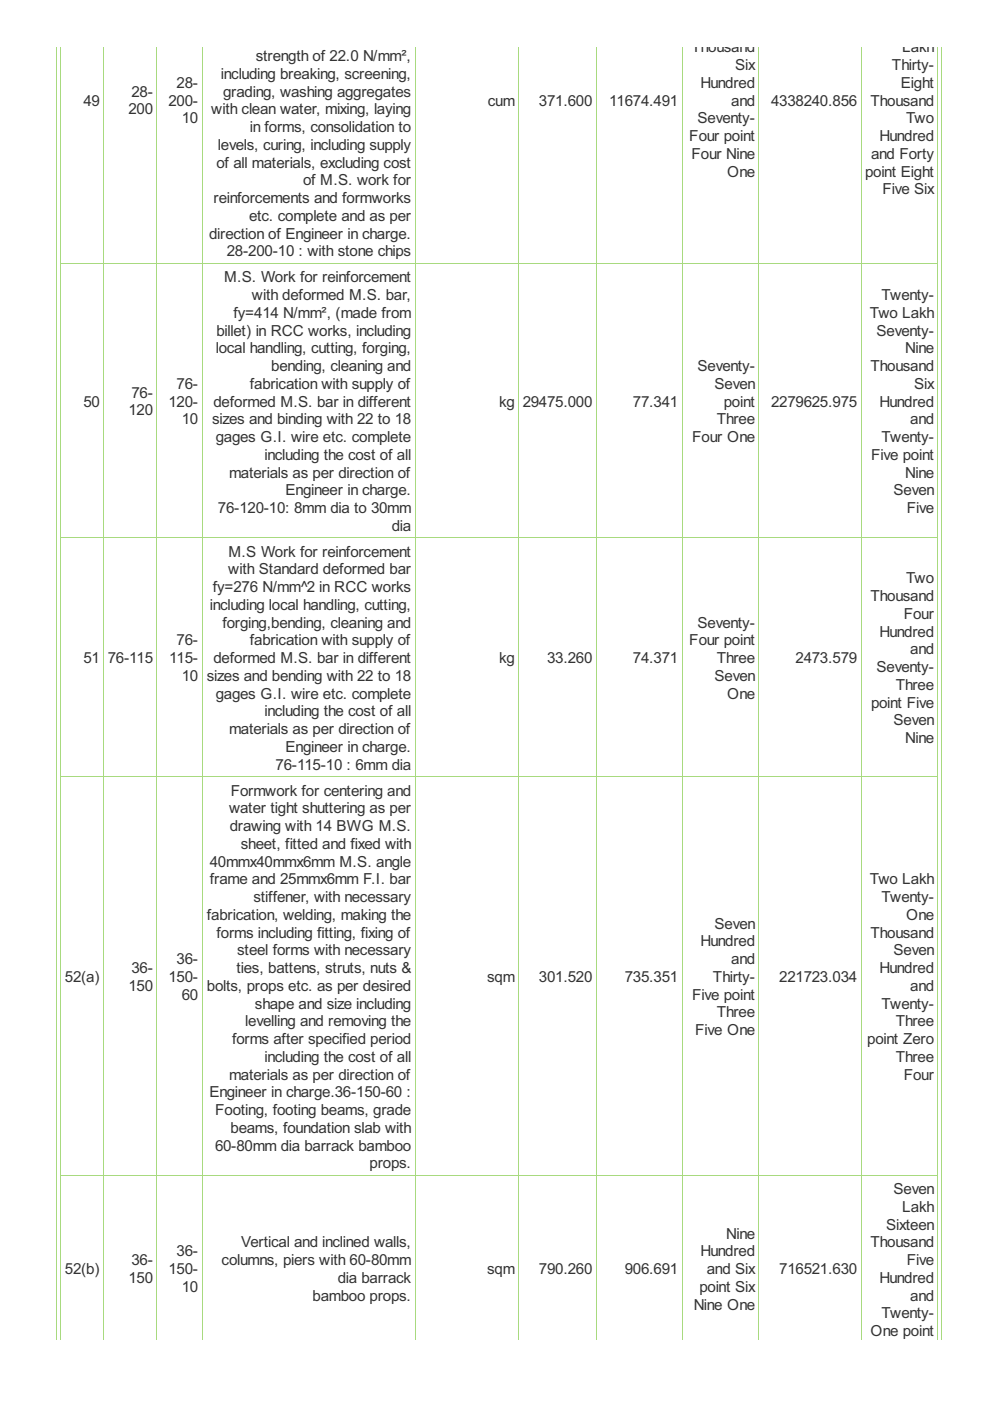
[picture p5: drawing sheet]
<svg xmlns="http://www.w3.org/2000/svg" width="210mm" height="297mm" viewBox="0 0 210 297" stroke-linecap="round" stroke-linejoin="round" font-family="sans-serif">
<defs><g id="words">
<g font-size="3.6" fill="#333">
<text x="146.6" y="11.1">Thousand</text>
<text x="191.3" y="11.1">Lakh</text>
<text x="46.8" y="16.7">including breaking, screening,</text>
<text x="54.2" y="13">strength of 22.0 N/mm²,</text>
<text x="155.9" y="14.9">Six</text>
<text x="189.1" y="14.9">Thirty-</text>
<text x="17.7" y="22.4">49</text>
<text x="27.9" y="20.5">28-</text>
<text x="35.7" y="22.4">200-</text>
<text x="37.4" y="18.6">28-</text>
<text x="47.3" y="20.5">grading, washing aggregates</text>
<text x="103.4" y="22.4">cum</text>
<text x="114.3" y="22.4">371.600</text>
<text x="129.2" y="22.4">11674.491</text>
<text x="148.5" y="18.6">Hundred</text>
<text x="155" y="22.4">and</text>
<text x="163.5" y="22.4">4338240.856</text>
<text x="184.6" y="22.4">Thousand</text>
<text x="191" y="18.6">Eight</text>
<text x="27.2" y="24.3">200</text>
<text x="38.5" y="26.1">10</text>
<text x="44.8" y="24.3">with clean water, mixing, laying</text>
<text x="53" y="28">in forms, consolidation to</text>
<text x="146.2" y="29.9">Four point</text>
<text x="147.9" y="26.1">Seventy-</text>
<text x="186.5" y="29.9">Hundred</text>
<text x="192.1" y="26.1">Two</text>
<text x="45.9" y="35.6">of all materials, excluding cost</text>
<text x="46.2" y="31.8">levels, curing, including supply</text>
<text x="146.6" y="33.7">Four Nine</text>
<text x="184.7" y="33.7">and Forty</text>
<text x="64.2" y="39.3">of M.S. work for</text>
<text x="154.2" y="37.4">One</text>
<text x="183.4" y="37.4">point Eight</text>
<text x="187.1" y="41.2">Five Six</text>
<text x="45.3" y="43.1">reinforcements and formworks</text>
<text x="52.8" y="46.8">etc. complete and as per</text>
<text x="44.3" y="50.6">direction of Engineer in charge.</text>
<text x="47.5" y="59.9">M.S. Work for reinforcement</text>
<text x="48.1" y="54.4">28-200-10 : with stone chips</text>
<text x="53.4" y="63.6">with deformed M.S. bar,</text>
<text x="186.9" y="63.6">Twenty-</text>
<text x="45.9" y="71.1">billet) in RCC works, including</text>
<text x="49.5" y="67.4">fy=414 N/mm², (made from</text>
<text x="184.4" y="67.4">Two Lakh</text>
<text x="185.8" y="71.1">Seventy-</text>
<text x="45.7" y="74.9">local handling, cutting, forging,</text>
<text x="191.9" y="74.9">Nine</text>
<text x="37.4" y="82.4">76-</text>
<text x="53" y="82.4">fabrication with supply of</text>
<text x="57.5" y="78.7">bending, cleaning and</text>
<text x="147.9" y="78.7">Seventy-</text>
<text x="151.5" y="82.4">Seven</text>
<text x="184.6" y="78.7">Thousand</text>
<text x="193.8" y="82.4">Six</text>
<text x="17.7" y="86.2">50</text>
<text x="27.2" y="88.1">120</text>
<text x="27.9" y="84.3">76-</text>
<text x="35.7" y="86.2">120-</text>
<text x="38.5" y="90">10</text>
<text x="45" y="90">sizes and binding with 22 to 18</text>
<text x="45.3" y="86.2">deformed M.S. bar in different</text>
<text x="105.8" y="86.2">kg</text>
<text x="110.8" y="86.2">29475.000</text>
<text x="134.2" y="86.2">77.341</text>
<text x="152" y="90">Three</text>
<text x="153.5" y="86.2">point</text>
<text x="163.5" y="86.2">2279625.975</text>
<text x="186.5" y="86.2">Hundred</text>
<text x="193" y="90">and</text>
<text x="45.7" y="93.7">gages G.I. wire etc. complete</text>
<text x="146.8" y="93.7">Four One</text>
<text x="186.9" y="93.7">Twenty-</text>
<text x="48.6" y="101.3">materials as per direction of</text>
<text x="56.1" y="97.5">including the cost of all</text>
<text x="184.7" y="97.5">Five point</text>
<text x="191.9" y="101.3">Nine</text>
<text x="60.5" y="105">Engineer in charge.</text>
<text x="189.4" y="105">Seven</text>
<text x="46.2" y="108.8">76-120-10: 8mm dia to 30mm</text>
<text x="83.1" y="112.5">dia</text>
<text x="192.3" y="108.8">Five</text>
<text x="48.5" y="118">M.S Work for reinforcement</text>
<text x="45.1" y="125.6">fy=276 N/mm^2 in RCC works</text>
<text x="48.4" y="121.8">with Standard deformed bar</text>
<text x="192.1" y="123.7">Two</text>
<text x="44.5" y="129.3">including local handling, cutting,</text>
<text x="184.6" y="127.4">Thousand</text>
<text x="191.6" y="131.2">Four</text>
<text x="37.4" y="136.8">76-</text>
<text x="47.2" y="133.1">forging,bending, cleaning and</text>
<text x="53" y="136.8">fabrication with supply of</text>
<text x="146.2" y="136.8">Four point</text>
<text x="147.9" y="133.1">Seventy-</text>
<text x="186.5" y="135">Hundred</text>
<text x="17.7" y="140.6">51</text>
<text x="22.8" y="140.6">76-115</text>
<text x="35.9" y="140.6">115-</text>
<text x="45.3" y="140.6">deformed M.S. bar in different</text>
<text x="105.8" y="140.6">kg</text>
<text x="116" y="140.6">33.260</text>
<text x="134.2" y="140.6">74.371</text>
<text x="152" y="140.6">Three</text>
<text x="168.7" y="140.6">2473.579</text>
<text x="185.8" y="142.5">Seventy-</text>
<text x="193" y="138.7">and</text>
<text x="38.5" y="144.4">10</text>
<text x="43.9" y="144.4">sizes and bending with 22 to 18</text>
<text x="45.7" y="148.1">gages G.I. wire etc. complete</text>
<text x="151.5" y="144.4">Seven</text>
<text x="154.2" y="148.1">One</text>
<text x="189.9" y="146.3">Three</text>
<text x="48.6" y="155.7">materials as per direction of</text>
<text x="56.1" y="151.9">including the cost of all</text>
<text x="184.7" y="150">point Five</text>
<text x="189.4" y="153.8">Seven</text>
<text x="60.5" y="159.4">Engineer in charge.</text>
<text x="191.9" y="157.5">Nine</text>
<text x="58.4" y="163.2">76-115-10 : 6mm dia</text>
<text x="48.6" y="172.4">water tight shuttering as per</text>
<text x="48.9" y="168.7">Formwork for centering and</text>
<text x="48.7" y="176.2">drawing with 14 BWG M.S.</text>
<text x="51.1" y="180">sheet, fitted and fixed with</text>
<text x="44.5" y="183.7">40mmx40mmx6mm M.S. angle</text>
<text x="44.5" y="187.5">frame and 25mmx6mm F.I. bar</text>
<text x="53.7" y="191.3">stiffener, with necessary</text>
<text x="184.4" y="187.5">Two Lakh</text>
<text x="186.9" y="191.3">Twenty-</text>
<text x="43.9" y="195">fabrication, welding, making the</text>
<text x="151.5" y="196.9">Seven</text>
<text x="192.1" y="195">One</text>
<text x="45.9" y="198.8">forms including fitting, fixing of</text>
<text x="50.3" y="202.6">steel forms with necessary</text>
<text x="148.5" y="200.7">Hundred</text>
<text x="184.6" y="198.8">Thousand</text>
<text x="189.4" y="202.6">Seven</text>
<text x="13.8" y="208.2">52(a)</text>
<text x="27.9" y="206.3">36-</text>
<text x="35.7" y="208.2">150-</text>
<text x="37.4" y="204.4">36-</text>
<text x="50.1" y="206.3">ties, battens, struts, nuts &amp;</text>
<text x="103.3" y="208.2">sqm</text>
<text x="114.3" y="208.2">301.520</text>
<text x="132.5" y="208.2">735.351</text>
<text x="151.2" y="208.2">Thirty-</text>
<text x="155" y="204.4">and</text>
<text x="165.2" y="208.2">221723.034</text>
<text x="186.5" y="206.3">Hundred</text>
<text x="27.2" y="210.1">150</text>
<text x="38.5" y="212">60</text>
<text x="43.9" y="210.1">bolts, props etc. as per desired</text>
<text x="54.1" y="213.8">shape and size including</text>
<text x="146.8" y="212">Five point</text>
<text x="152" y="215.7">Three</text>
<text x="186.9" y="213.8">Twenty-</text>
<text x="193" y="210.1">and</text>
<text x="49.2" y="221.4">forms after specified period</text>
<text x="52" y="217.6">levelling and removing the</text>
<text x="147.4" y="219.5">Five One</text>
<text x="183.9" y="221.4">point Zero</text>
<text x="189.9" y="217.6">Three</text>
<text x="56.1" y="225.1">including the cost of all</text>
<text x="189.9" y="225.1">Three</text>
<text x="44.4" y="232.7">Engineer in charge.36-150-60 :</text>
<text x="48.6" y="228.9">materials as per direction of</text>
<text x="191.6" y="228.9">Four</text>
<text x="45.6" y="236.4">Footing, footing beams, grade</text>
<text x="45.6" y="243.9">60-80mm dia barrack bamboo</text>
<text x="48.9" y="240.2">beams, foundation slab with</text>
<text x="78.4" y="247.7">props.</text>
<text x="189.4" y="253.2">Seven</text>
<text x="191.3" y="257">Lakh</text>
<text x="154" y="262.6">Nine</text>
<text x="187.9" y="260.7">Sixteen</text>
<text x="27.9" y="268.3">36-</text>
<text x="37.4" y="266.4">36-</text>
<text x="47" y="268.3">columns, piers with 60-80mm</text>
<text x="51.1" y="264.5">Vertical and inclined walls,</text>
<text x="148.5" y="266.4">Hundred</text>
<text x="184.6" y="264.5">Thousand</text>
<text x="192.3" y="268.3">Five</text>
<text x="13.8" y="270.1">52(b)</text>
<text x="27.2" y="272">150</text>
<text x="35.7" y="270.1">150-</text>
<text x="38.5" y="273.9">10</text>
<text x="66.3" y="275.8">bamboo props.</text>
<text x="71.6" y="272">dia barrack</text>
<text x="103.3" y="270.1">sqm</text>
<text x="114.3" y="270.1">790.260</text>
<text x="132.5" y="270.1">906.691</text>
<text x="148.3" y="273.9">point Six</text>
<text x="149.9" y="270.1">and Six</text>
<text x="165.2" y="270.1">716521.630</text>
<text x="186.5" y="272">Hundred</text>
<text x="193" y="275.8">and</text>
<text x="147.1" y="277.7">Nine One</text>
<text x="186.9" y="279.5">Twenty-</text>
<text x="184.6" y="283.3">One point</text>
</g>
</g></defs>
<g fill="none" stroke="#a8da7f" stroke-width=".21">
<path d="M12 9.9v274.2M12.9 9.9v274.2M22 9.9v274.2M33.3 9.9v274.2M42.8 9.9v274.2M88 9.9v274.2M110 9.9v274.2M126.4 9.9v274.2M144.6 9.9v274.2M160.9 9.9v274.2M182.6 9.9v274.2M198.9 9.9v274.2"/>
<path d="M199.7 9.9v274.2M12.8 55.9h186.1M12.8 114h186.1M12.8 164.7h186.1M12.8 249.2h186.1"/>
</g>
<use href="#words"/>
</svg>
